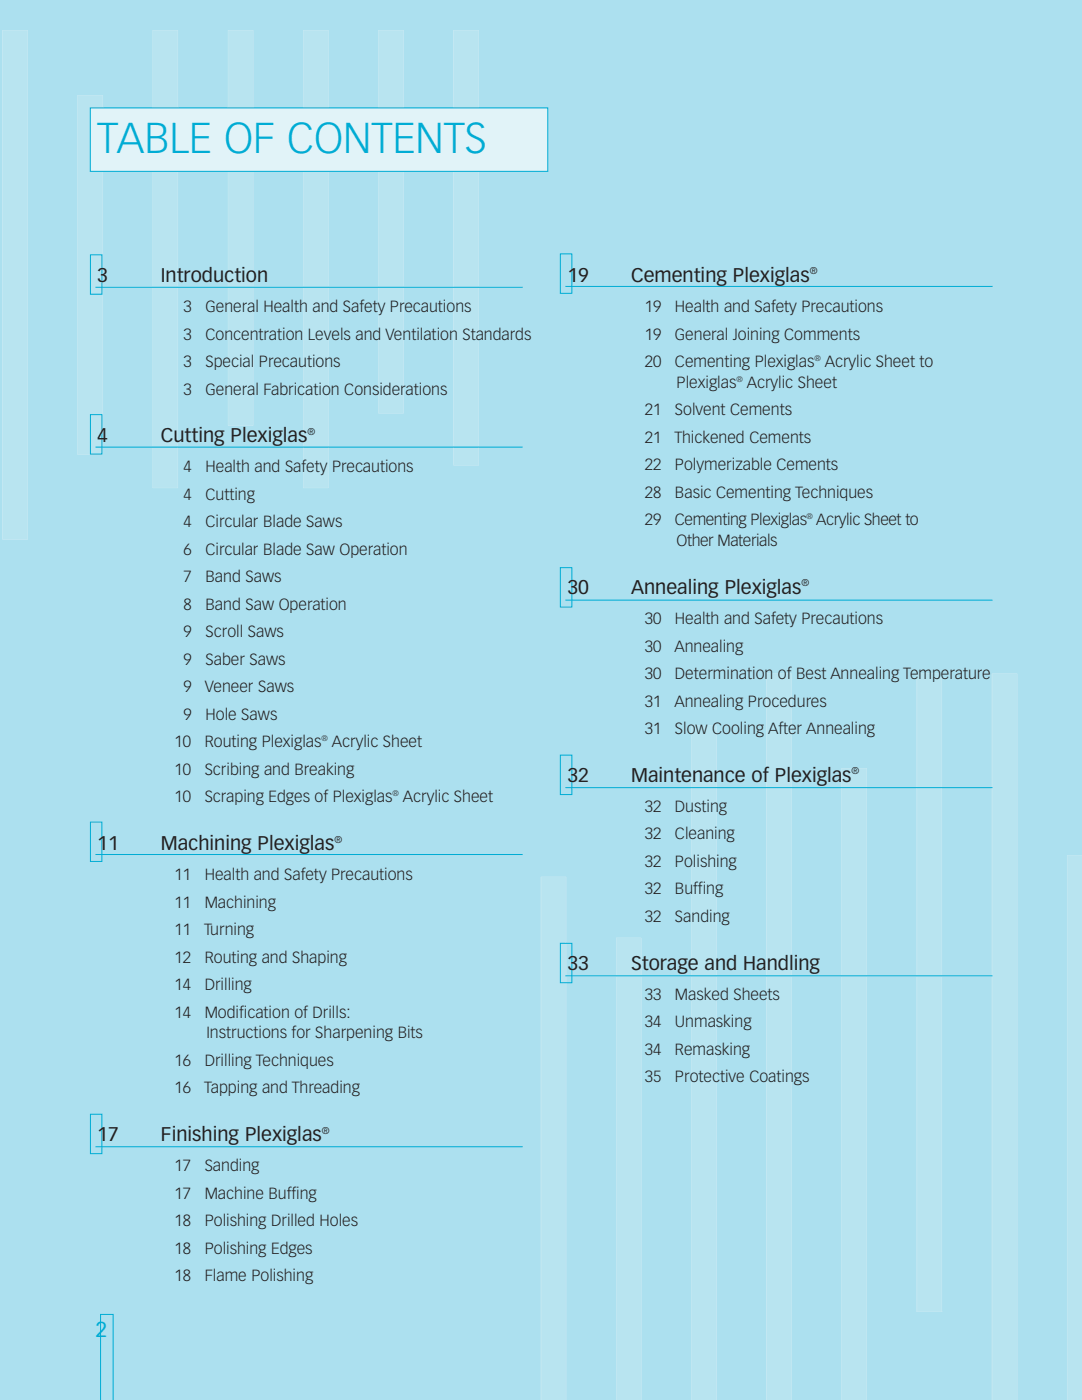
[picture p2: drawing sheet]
<svg xmlns="http://www.w3.org/2000/svg" width="216mm" height="279mm" viewBox="0 0 216 279" stroke-linecap="round" stroke-linejoin="round" font-family="sans-serif">
<defs><g id="words">
<text font-size="8.5" fill="#00acd4" x="19.4" y="30.6">TABLE OF CONTENTS</text>
<text font-size="4.2" fill="#00acd4" x="19" y="266.8">2</text>
<g font-size="3.9" fill="#231f20">
<text x="19.4" y="56.3">3</text>
<text x="32.1" y="56.3">Introduction</text>
<text x="113.2" y="56.3">19</text>
<text x="125.9" y="56.3">Cementing Plexiglas</text>
<text x="19.4" y="88.3">4</text>
<text x="32.1" y="88.3">Cutting Plexiglas</text>
<text x="113.2" y="118.6">30</text>
<text x="125.9" y="118.6">Annealing Plexiglas</text>
<text x="113.2" y="156">32</text>
<text x="125.9" y="156">Maintenance of Plexiglas</text>
<text x="19.4" y="169.7">11</text>
<text x="32.1" y="169.7">Machining Plexiglas</text>
<text x="113.2" y="193.5">33</text>
<text x="125.9" y="193.5">Storage and Handling</text>
<text x="19.4" y="227.8">17</text>
<text x="32.1" y="227.8">Finishing Plexiglas</text>
</g>
<g font-size="3.2" fill="#231f20">
<text x="36.6" y="62.3">3</text>
<text x="41" y="62.3">General Health and Safety Precautions</text>
<text x="128.7" y="62.3">19</text>
<text x="134.7" y="62.3">Health and Safety Precautions</text>
<text x="36.6" y="67.8">3</text>
<text x="41" y="67.8">Concentration Levels and Ventilation Standards</text>
<text x="128.7" y="67.8">19</text>
<text x="134.7" y="67.8">General Joining Comments</text>
<text x="36.6" y="73.2">3</text>
<text x="41" y="73.2">Special Precautions</text>
<text x="128.7" y="73.2">20</text>
<text x="134.7" y="73.2">Cementing Plexiglas Acrylic Sheet to</text>
<text x="135" y="77.4">Plexiglas Acrylic Sheet</text>
<text x="36.6" y="78.7">3</text>
<text x="41" y="78.7">General Fabrication Considerations</text>
<text x="128.7" y="82.9">21</text>
<text x="134.7" y="82.9">Solvent Cements</text>
<text x="128.7" y="88.4">21</text>
<text x="134.6" y="88.4">Thickened Cements</text>
<text x="36.6" y="94.3">4</text>
<text x="41" y="94.3">Health and Safety Precautions</text>
<text x="128.7" y="93.9">22</text>
<text x="134.7" y="93.9">Polymerizable Cements</text>
<text x="36.6" y="99.8">4</text>
<text x="41" y="99.8">Cutting</text>
<text x="128.7" y="99.4">28</text>
<text x="134.7" y="99.4">Basic Cementing Techniques</text>
<text x="36.6" y="105.2">4</text>
<text x="41" y="105.2">Circular Blade Saws</text>
<text x="128.7" y="104.8">29</text>
<text x="134.7" y="104.8">Cementing Plexiglas Acrylic Sheet to</text>
<text x="36.6" y="110.7">6</text>
<text x="41" y="110.7">Circular Blade Saw Operation</text>
<text x="135" y="109">Other Materials</text>
<text x="36.6" y="116.2">7</text>
<text x="41" y="116.2">Band Saws</text>
<text x="36.6" y="121.7">8</text>
<text x="41" y="121.7">Band Saw Operation</text>
<text x="128.7" y="124.5">30</text>
<text x="134.7" y="124.5">Health and Safety Precautions</text>
<text x="36.6" y="127.2">9</text>
<text x="41" y="127.2">Scroll Saws</text>
<text x="128.7" y="130">30</text>
<text x="134.6" y="130">Annealing</text>
<text x="36.6" y="132.7">9</text>
<text x="41" y="132.7">Saber Saws</text>
<text x="128.7" y="135.5">30</text>
<text x="134.7" y="135.5">Determination of Best Annealing Temperature</text>
<text x="36.6" y="138.2">9</text>
<text x="36.6" y="143.7">9</text>
<text x="40.9" y="138.2">Veneer Saws</text>
<text x="41" y="143.7">Hole Saws</text>
<text x="128.7" y="141">31</text>
<text x="134.6" y="141">Annealing Procedures</text>
<text x="34.8" y="149.1">10</text>
<text x="40.8" y="149.1">Routing Plexiglas Acrylic Sheet</text>
<text x="128.7" y="146.5">31</text>
<text x="134.7" y="146.5">Slow Cooling After Annealing</text>
<text x="34.8" y="154.6">10</text>
<text x="40.8" y="154.6">Scribing and Breaking</text>
<text x="34.8" y="160.1">10</text>
<text x="40.8" y="160.1">Scraping Edges of Plexiglas Acrylic Sheet</text>
<text x="128.7" y="162">32</text>
<text x="128.7" y="167.5">32</text>
<text x="134.7" y="162">Dusting</text>
<text x="134.7" y="167.5">Cleaning</text>
<text x="128.7" y="173">32</text>
<text x="134.7" y="173">Polishing</text>
<text x="34.8" y="175.6">11</text>
<text x="40.8" y="175.6">Health and Safety Precautions</text>
<text x="128.7" y="178.5">32</text>
<text x="134.7" y="178.5">Buffing</text>
<text x="34.8" y="181.1">11</text>
<text x="40.8" y="181.1">Machining</text>
<text x="128.7" y="184">32</text>
<text x="134.7" y="184">Sanding</text>
<text x="34.8" y="186.6">11</text>
<text x="40.7" y="186.6">Turning</text>
<text x="34.8" y="192.1">12</text>
<text x="34.8" y="197.6">14</text>
<text x="40.8" y="192.1">Routing and Shaping</text>
<text x="40.8" y="197.6">Drilling</text>
<text x="34.8" y="203.1">14</text>
<text x="40.8" y="203.1">Modification of Drills:</text>
<text x="128.7" y="199.5">33</text>
<text x="134.7" y="199.5">Masked Sheets</text>
<text x="41.2" y="207.2">Instructions for Sharpening Bits</text>
<text x="128.7" y="205">34</text>
<text x="134.7" y="205">Unmasking</text>
<text x="34.8" y="212.7">16</text>
<text x="40.8" y="212.7">Drilling Techniques</text>
<text x="128.7" y="210.5">34</text>
<text x="128.7" y="216">35</text>
<text x="134.7" y="210.5">Remasking</text>
<text x="134.7" y="216">Protective Coatings</text>
<text x="34.8" y="218.2">16</text>
<text x="40.7" y="218.2">Tapping and Threading</text>
<text x="34.8" y="233.8">17</text>
<text x="40.8" y="233.8">Sanding</text>
<text x="34.8" y="239.2">17</text>
<text x="40.8" y="239.2">Machine Buffing</text>
<text x="34.8" y="244.7">18</text>
<text x="40.8" y="244.7">Polishing Drilled Holes</text>
<text x="34.8" y="250.2">18</text>
<text x="40.8" y="250.2">Polishing Edges</text>
<text x="34.8" y="255.7">18</text>
<text x="40.8" y="255.7">Flame Polishing</text>
</g>
<g font-size="1.9" fill="#231f20">
<text x="161.6" y="54.8">®</text>
<text x="61.3" y="86.8">®</text>
<text x="159.9" y="117">®</text>
<text x="169.9" y="154.5">®</text>
<text x="66.7" y="168.1">®</text>
<text x="64.2" y="226.3">®</text>
</g>
<g font-size="1.6" fill="#231f20">
<text x="146.9" y="76.2">®</text>
<text x="162.5" y="72">®</text>
<text x="161" y="103.6">®</text>
<text x="64.2" y="147.9">®</text>
<text x="78.3" y="158.9">®</text>
</g>
</g></defs>
<g fill="none" stroke="#91d7ea" stroke-width=".2">
<path d="M12.2 -.1v24.4h4v-24.3M25.7 -.1v30.9h3.9v-30.9M38.8 -.1v25.4h3.9v-25.4M51.7 -.1v30.8h3.9v-30.8M65.1 -.1v25.4h3.9v-25.4M77.3 -.1v30.9h3.9v-30.9M90.7 -.1v25.4h3.9v-25.4M104.8 -.1v25.4h4v-25.4M119.8 -.1v29.7h4v-29.7M134.6 -.1v25.4h3.9v-25.4M148.9 -.1v30.3h4v-30.3M164.5 -.1v25.4h3.9v-25.4"/>
<path d="M177.9 -.1v25.4h3.9v-25.4M191.3 -.1v29.7h3.9v-29.7M203.3 -.1v25.4h3.9v-25.4"/>
</g>
<path d="M0 0h215.9v279.4h-215.9z" fill="#c8e9f3"/>
<path d="M-.1 -.1h216v279.5h-57.9v-145h-5.1v145h-153zM197.9 134.4v145h5.1v-145zM212.9 170.7v108.7h3v-108.7zM167.9 153.3v126.1h5.1v-126.1zM137.9 144.8v134.6h5.1v-134.6zM107.9 175v104.4h5.1v-104.4zM122.9 187.2v92.2h5.1v-92.2zM215.9 134.4v143.5zM182.9 134.4v127.4h5.1v-127.4zM.5 6v101.7h5v-101.7zM60.5 6v91.4h5v-91.4zM30.5 6v91.4h5v-91.4zM90.5 6v86.9h5v-86.9zM15.5 19v71.8h5v-71.8zM45.5 6v78.9h5v-78.9zM75.5 6v76.5h5v-76.5z" fill="#ace0ef"/>
<g fill="#b8e4f0">
<path d="M108 175h4.9v104.4h-4.9z"/>
<path d="M123 187.2h4.9v92.2h-4.9z"/>
<path d="M138 144.9h4.9v134.5h-4.9z"/>
<path d="M153 134.5h4.9v144.9h-4.9z"/>
<path d="M168 153.3h4.9v126.1h-4.9z"/>
<path d="M183 134.5h4.9v127.3h-4.9z"/>
<path d="M198 134.5h4.9v144.9h-4.9z"/>
<path d="M213 170.7h2.9v108.7h-2.9z"/>
<path d="M107.9 175v104.4h5.1h-5.1zM108 175h4.9v104.4v-104.4z"/>
<path d="M122.9 187.2v92.2h5.1h-5.1zM123 187.2h4.9v92.2v-92.2z"/>
<path d="M137.9 144.8v134.6h5.1h-5.1zM138 144.9h4.9v134.5v-134.5z"/>
<path d="M153 134.5h4.9v144.9v-144.9zM152.9 134.4v145z"/>
<path d="M167.9 153.3v126.1h5.1h-5.1zM168 153.3h4.9v126.1v-126.1z"/>
<path d="M182.9 134.4v127.4h5.1h-5.1zM183 134.5h4.9v127.3v-127.3z"/>
<path d="M197.9 134.4v145h5.1h-5.1zM198 134.5h4.9v144.9v-144.9z"/>
<path d="M212.9 170.7v108.7h3h-3zM213 170.7h2.9v108.7v-108.7z"/>
</g>
<path d="M107.9 175h5.1v104.4v-104.4z" fill="#cdebf4"/>
<g fill="#d4eef5">
<path d="M108 175v104.4h4.9h-4.9z"/>
<path d="M107.9 175h5.1v104.4h-5.1zM108 175v104.4h4.9v-104.4z"/>
</g>
<path d="M122.9 187.2h5.1v92.2v-92.2z" fill="#cdebf4"/>
<g fill="#d4eef5">
<path d="M123 187.2v92.2h4.9h-4.9z"/>
<path d="M122.9 187.2h5.1v92.2h-5.1zM123 187.2v92.2h4.9v-92.2z"/>
</g>
<path d="M137.9 144.8h5.1v134.6v-134.6z" fill="#cdebf4"/>
<g fill="#d4eef5">
<path d="M138 144.9v134.5h4.9h-4.9z"/>
<path d="M137.9 144.8h5.1v134.6h-5.1zM138 144.9v134.5h4.9v-134.5z"/>
</g>
<path d="M152.9 134.4h5.1v145v-145z" fill="#cdebf4"/>
<path d="M152.9 134.4h5.1v145l-.1-144.9h-4.9l-.1 144.9z" fill="#d4eef5"/>
<path d="M167.9 153.3h5.1v126.1v-126.1z" fill="#cdebf4"/>
<g fill="#d4eef5">
<path d="M168 153.3v126.1h4.9h-4.9z"/>
<path d="M167.9 153.3h5.1v126.1h-5.1zM168 153.3v126.1h4.9v-126.1z"/>
</g>
<path d="M182.9 134.4h5.1v127.4v-127.4z" fill="#cdebf4"/>
<g fill="#d4eef5">
<path d="M183 134.5v127.3h4.9h-4.9z"/>
<path d="M182.9 134.4h5.1v127.4h-5.1zM183 134.5v127.3h4.9v-127.3z"/>
</g>
<path d="M197.9 134.4h5.1v145v-145z" fill="#cdebf4"/>
<g fill="#d4eef5">
<path d="M198 134.5v144.9h4.9h-4.9z"/>
<path d="M197.9 134.4h5.1v145h-5.1zM198 134.5v144.9h4.9v-144.9z"/>
</g>
<path d="M212.9 170.7h3v108.7v-108.7z" fill="#cdebf4"/>
<g fill="#d4eef5">
<path d="M213 170.7v108.7h2.9h-2.9z"/>
<path d="M212.9 170.7h3v108.7h-3zM213 170.7v108.7h2.9v-108.7z"/>
</g>
<g fill="#b8e4f0">
<path d="M.5 6.1h5v101.5h-5z"/>
<path d="M5.5 6v101.7h-5h5z"/>
</g>
<path d="M.5 6h5v101.7h-5zM.5 6.1v101.5h5v-101.5z" fill="#d4eef5"/>
<g fill="#b8e4f0">
<path d="M15.5 19h5v71.7h-5z"/>
<path d="M20.5 19v71.8h-5h5z"/>
</g>
<path d="M15.5 19h5v71.8h-5zM15.5 19v71.7h5v-71.7z" fill="#d4eef5"/>
<g fill="#b8e4f0">
<path d="M30.5 6.1h5v91.3h-5z"/>
<path d="M35.5 6v91.4h-5h5z"/>
</g>
<path d="M30.5 6h5v91.4h-5zM30.5 6.1v91.3h5v-91.3z" fill="#d4eef5"/>
<g fill="#b8e4f0">
<path d="M45.5 6.1h5v78.8h-5z"/>
<path d="M50.5 6v78.9h-5h5z"/>
</g>
<path d="M45.5 6h5v78.9h-5zM45.5 6.1v78.8h5v-78.8z" fill="#d4eef5"/>
<g fill="#b8e4f0">
<path d="M60.5 6.1h5v91.3h-5z"/>
<path d="M65.5 6v91.4h-5h5z"/>
</g>
<path d="M60.5 6h5v91.4h-5zM60.5 6.1v91.3h5v-91.3z" fill="#d4eef5"/>
<g fill="#b8e4f0">
<path d="M75.5 6.1h5v76.3h-5z"/>
<path d="M80.5 6v76.5h-5h5z"/>
</g>
<path d="M75.5 6h5v76.5h-5zM75.5 6.1v76.3h5v-76.3z" fill="#d4eef5"/>
<g fill="#b8e4f0">
<path d="M90.5 6.1h5v86.7h-5z"/>
<path d="M95.5 6v86.9h-5h5z"/>
</g>
<path d="M90.5 6h5v86.9h-5zM90.5 6.1v86.7h5v-86.7z" fill="#d4eef5"/>
<g fill="none" stroke="#00acd4" stroke-width=".2">
<path d="M18 50.9h2.3v7.8h-2.3zM19 57.3h85.3M111.8 50.7h2.3v7.8h-2.3zM112.8 57.2h85.2M18 82.7h2.3v7.9h-2.3zM19 89.2h85.3M111.8 113.3h2.3v7.9h-2.3zM112.8 119.8h85.2M111.8 150.7h2.3v7.9h-2.3zM112.8 157.2h85.2M18 164.1h2.3v7.8h-2.3zM19 170.5h85.3"/>
<path d="M111.8 188.3h2.3v7.8h-2.3zM112.8 194.7h85.2M18 222.4h2.3v7.8h-2.3zM19 228.9h85.3M20.1 279.4v-17.1h2.5v17.1"/>
</g>
<path d="M18 21.5h91.3v12.7h-91.3z" fill="#e1f3f8"/>
<path d="M18 21.5h91.3v12.7h-91.3z" fill="none" stroke="#00acd4" stroke-width=".2"/>
<use href="#words"/>
</svg>
